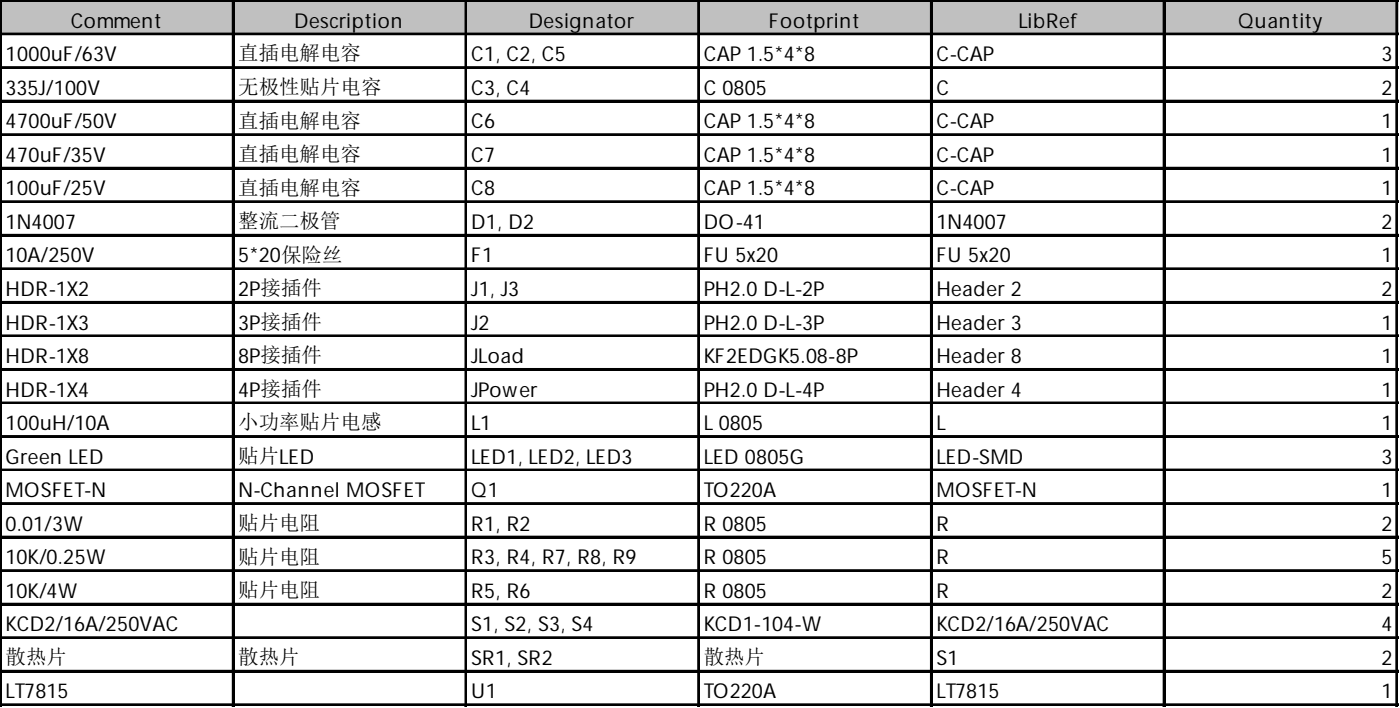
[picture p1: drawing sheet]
<svg xmlns="http://www.w3.org/2000/svg" width="265mm" height="134mm" viewBox="0 0 265 134" stroke-linecap="round" stroke-linejoin="round" font-family="sans-serif">
<defs><g id="words">
<g font-size="3.9">
<text x="13.4" y="5.2">Comment</text>
<text x="55.6" y="5.2">Description</text>
<text x="99.9" y="5.2">Designator</text>
<text x="145.3" y="5.2">Footprint</text>
<text x="192.5" y="5.2">LibRef</text>
<text x="234" y="5.2">Quantity</text>
<text x="1.1" y="11.6">1000uF/63V</text>
<text x="45" y="11.4">直插电解电容</text>
<text x="89" y="11.6">C1, C2, C5</text>
<text x="133" y="11.6">CAP 1.5*4*8</text>
<text x="177" y="11.6">C-CAP</text>
<text x="261.1" y="11.6">3</text>
<text x="1.1" y="17.9">335J/100V</text>
<text x="45" y="17.8">无极性贴片电容</text>
<text x="89" y="17.9">C3, C4</text>
<text x="133" y="17.9">C 0805</text>
<text x="177" y="17.9">C</text>
<text x="261.1" y="17.9">2</text>
<text x="1.1" y="24.2">4700uF/50V</text>
<text x="45" y="24.1">直插电解电容</text>
<text x="89" y="24.2">C6</text>
<text x="133" y="24.2">CAP 1.5*4*8</text>
<text x="177" y="24.2">C-CAP</text>
<text x="261.1" y="24.2">1</text>
<text x="1.1" y="30.6">470uF/35V</text>
<text x="45" y="30.4">直插电解电容</text>
<text x="89" y="30.6">C7</text>
<text x="133" y="30.6">CAP 1.5*4*8</text>
<text x="177" y="30.6">C-CAP</text>
<text x="261.1" y="30.6">1</text>
<text x="1.1" y="36.9">100uF/25V</text>
<text x="45" y="36.8">直插电解电容</text>
<text x="89" y="36.9">C8</text>
<text x="133" y="36.9">CAP 1.5*4*8</text>
<text x="177" y="36.9">C-CAP</text>
<text x="261.1" y="36.9">1</text>
<text x="1.1" y="43.2">1N4007</text>
<text x="45" y="43.1">整流二极管</text>
<text x="89" y="43.2">D1, D2</text>
<text x="133" y="43.2">DO-41</text>
<text x="177" y="43.2">1N4007</text>
<text x="261.1" y="43.2">2</text>
<text x="1.1" y="49.6">10A/250V</text>
<text x="45" y="49.6">5*20保险丝</text>
<text x="89" y="49.6">F1</text>
<text x="133" y="49.6">FU 5x20</text>
<text x="177" y="49.6">FU 5x20</text>
<text x="261.1" y="49.6">1</text>
<text x="1.1" y="55.9">HDR-1X2</text>
<text x="45" y="55.9">2P接插件</text>
<text x="89" y="55.9">J1, J3</text>
<text x="133" y="55.9">PH2.0 D-L-2P</text>
<text x="177" y="55.9">Header 2</text>
<text x="261.1" y="55.9">2</text>
<text x="1.1" y="62.2">HDR-1X3</text>
<text x="45" y="62.2">3P接插件</text>
<text x="89" y="62.2">J2</text>
<text x="133" y="62.2">PH2.0 D-L-3P</text>
<text x="177" y="62.2">Header 3</text>
<text x="261.1" y="62.2">1</text>
<text x="1.1" y="68.6">HDR-1X8</text>
<text x="45" y="68.6">8P接插件</text>
<text x="89" y="68.6">JLoad</text>
<text x="133" y="68.6">KF2EDGK5.08-8P</text>
<text x="177" y="68.6">Header 8</text>
<text x="261.1" y="68.6">1</text>
<text x="1.1" y="74.9">HDR-1X4</text>
<text x="45" y="74.9">4P接插件</text>
<text x="89" y="74.9">JPower</text>
<text x="133" y="74.9">PH2.0 D-L-4P</text>
<text x="177" y="74.9">Header 4</text>
<text x="261.1" y="74.9">1</text>
<text x="1.1" y="81.2">100uH/10A</text>
<text x="45" y="81.1">小功率贴片电感</text>
<text x="89" y="81.2">L1</text>
<text x="133" y="81.2">L 0805</text>
<text x="177" y="81.2">L</text>
<text x="261.1" y="81.2">1</text>
<text x="1.1" y="87.6">Green LED</text>
<text x="45" y="87.4">贴片LED</text>
<text x="89" y="87.6">LED1, LED2, LED3</text>
<text x="133" y="87.6">LED 0805G</text>
<text x="177" y="87.6">LED-SMD</text>
<text x="261.1" y="87.6">3</text>
<text x="1.1" y="93.9">MOSFET-N</text>
<text x="45" y="93.9">N-Channel MOSFET</text>
<text x="89" y="93.9">Q1</text>
<text x="133" y="93.9">TO220A</text>
<text x="177" y="93.9">MOSFET-N</text>
<text x="261.1" y="93.9">1</text>
<text x="1.1" y="100.2">0.01/3W</text>
<text x="45" y="100.1">贴片电阻</text>
<text x="89" y="100.2">R1, R2</text>
<text x="133" y="100.2">R 0805</text>
<text x="177" y="100.2">R</text>
<text x="261.1" y="100.2">2</text>
<text x="1.1" y="106.6">10K/0.25W</text>
<text x="45" y="106.4">贴片电阻</text>
<text x="89" y="106.6">R3, R4, R7, R8, R9</text>
<text x="133" y="106.6">R 0805</text>
<text x="177" y="106.6">R</text>
<text x="261.1" y="106.6">5</text>
<text x="1.1" y="112.9">10K/4W</text>
<text x="45" y="112.8">贴片电阻</text>
<text x="89" y="112.9">R5, R6</text>
<text x="133" y="112.9">R 0805</text>
<text x="177" y="112.9">R</text>
<text x="261.1" y="112.9">2</text>
<text x="1.1" y="119.2">KCD2/16A/250VAC</text>
<text x="89" y="119.2">S1, S2, S3, S4</text>
<text x="133" y="119.2">KCD1-104-W</text>
<text x="177" y="119.2">KCD2/16A/250VAC</text>
<text x="261.1" y="119.2">4</text>
<text x="1.1" y="125.4">散热片</text>
<text x="45" y="125.4">散热片</text>
<text x="89" y="125.6">SR1, SR2</text>
<text x="133" y="125.4">散热片</text>
<text x="177" y="125.6">S1</text>
<text x="261.1" y="125.6">2</text>
<text x="1.1" y="131.9">LT7815</text>
<text x="89" y="131.9">U1</text>
<text x="133" y="131.9">TO220A</text>
<text x="177" y="131.9">LT7815</text>
<text x="261.1" y="131.9">1</text>
</g>
</g></defs>
<path d="M.3 .3h263.9v6.4h-263.9z" fill="#c0c0c0"/>
<g fill="none" stroke="#000" stroke-width=".35">
<path d="M0 0v133.4M.2 0v133.4M.4 0h263.9M.4 .2h263.8M.4 6.3h263.9M.4 6.5h263.8M.4 12.7h263.9M.4 12.8h263.8M.4 19h263.9M.4 19.2h263.8M44 .4v133M44.2 .4v133"/>
<path d="M88 .4v133M88.1 .4v133M131.9 .4v133M132.1 .4v133M175.9 .4v133M176.1 .4v133M219.9 .4v133M220.1 .4v133M263.9 .4v133M264.1 .4v133M.4 25.3h263.9M.4 25.5h263.8"/>
<path d="M.4 31.7h263.9M.4 31.8h263.8M.4 38h263.9M.4 38.2h263.8M.4 44.3h263.9M.4 44.5h263.8M.4 50.7h263.9M.4 50.8h263.8M.4 57h263.9M.4 57.2h263.8M.4 63.3h263.9M.4 63.5h263.8"/>
<path d="M.4 69.7h263.9M.4 69.8h263.8M.4 76h263.9M.4 76.2h263.8M.4 82.3h263.9M.4 82.5h263.8M.4 88.7h263.9M.4 88.8h263.8M.4 95h263.9M.4 95.2h263.8M.4 101.3h263.9M.4 101.5h263.8"/>
<path d="M.4 107.7h263.9M.4 107.8h263.8M.4 114h263.9M.4 114.2h263.8M.4 120.3h263.9M.4 120.5h263.8M.4 126.7h263.9M.4 126.8h263.8M.4 133h263.9M.4 133.2h263.8"/>
</g>
<g fill="#000">
<path d="M264.2 0l.1 .4zM264.2 6.3l.1 .4zM264.2 12.7l.1 .3zM264.2 19l.1 .4zM264.2 25.3l.1 .4zM264.2 31.7l.1 .3zM264.2 38l.1 .4zM264.2 44.3l.1 .4zM264.2 50.7l.1 .3zM264.2 57l.1 .4zM264.2 63.3l.1 .4zM264.2 69.7l.1 .3z"/>
<path d="M264.2 76l.1 .4zM264.2 82.3l.1 .4zM264.2 88.7l.1 .3zM264.2 95l.1 .4zM264.2 101.3l.1 .4zM264.2 107.7l.1 .3zM264.2 114l.1 .4zM0 133.4h.4zM44 133.4h.3zM88 133.4h.3zM131.9 133.4h.4zM175.9 133.4h.4z"/>
<path d="M219.9 133.4h.4zM263.9 133.4h.3zM264.2 120.3l.1 .4zM264.2 126.7l.1 .3zM264.2 133l.1 .4z"/>
</g>
<use href="#words"/>
</svg>
